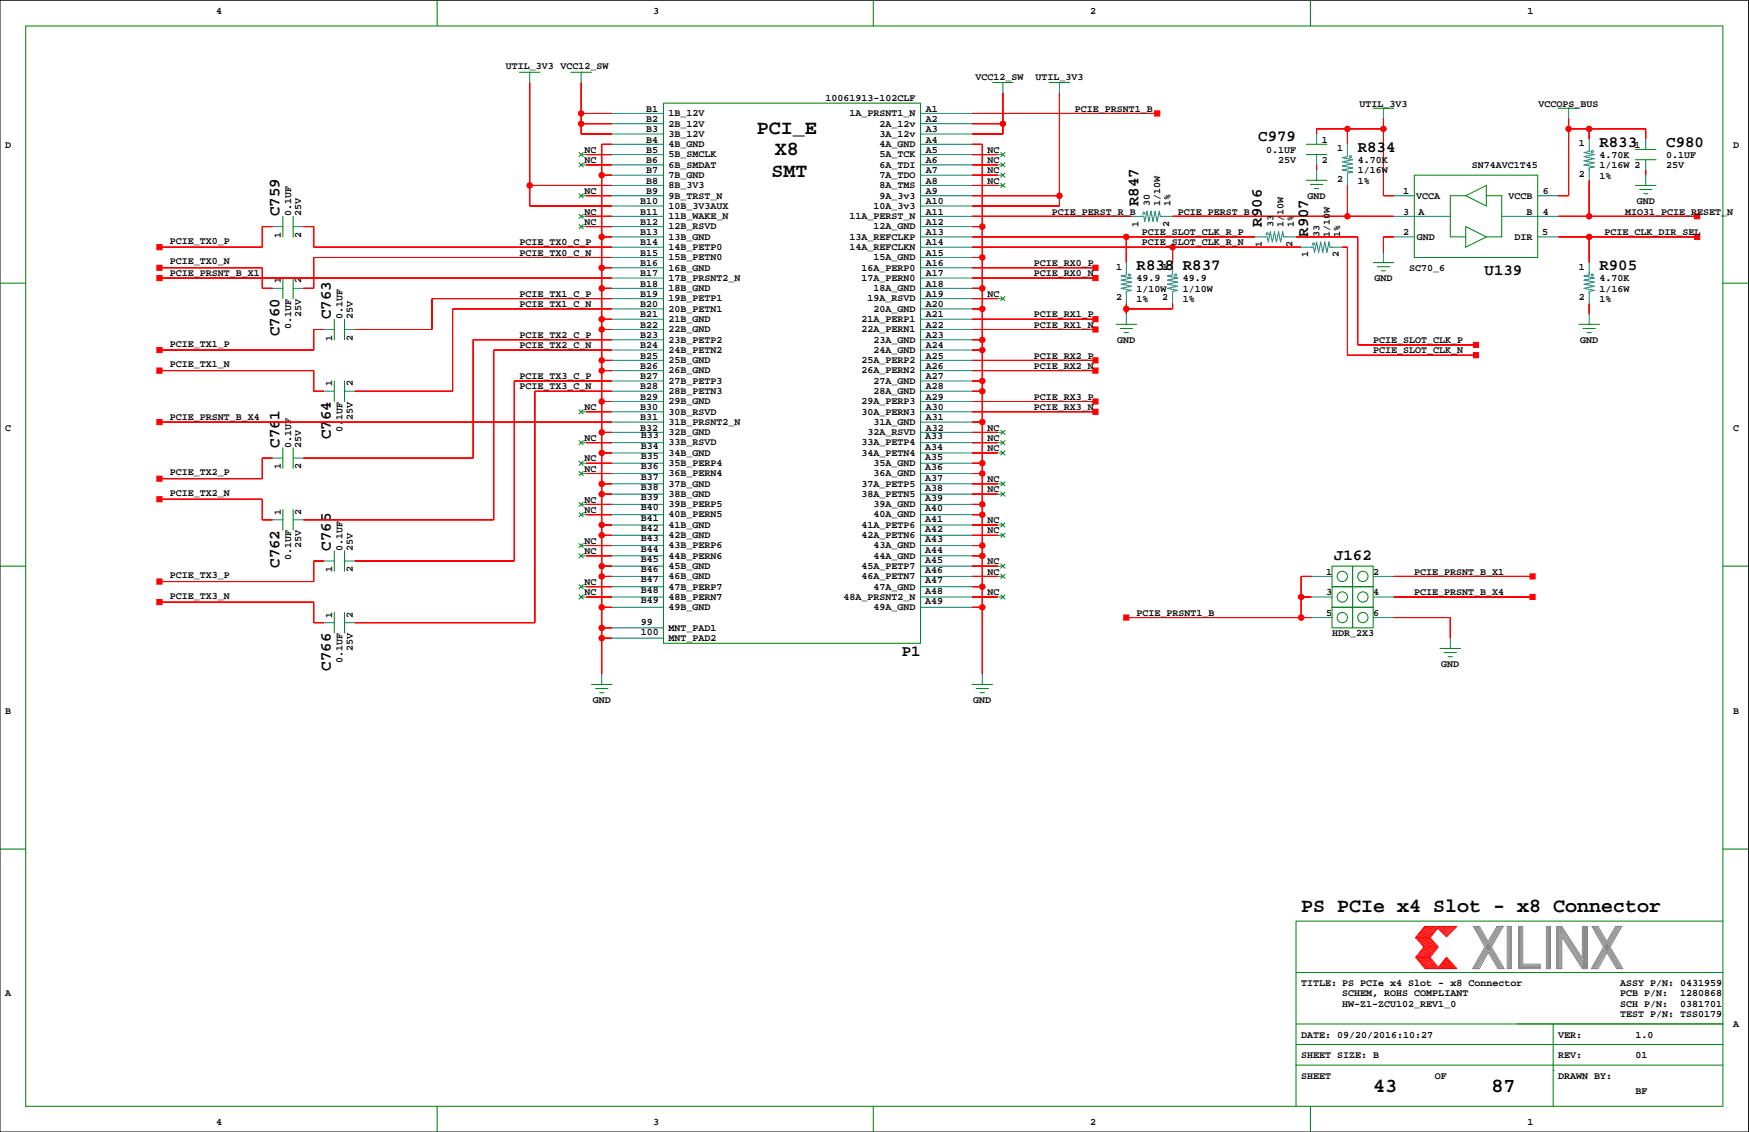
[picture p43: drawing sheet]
<svg xmlns="http://www.w3.org/2000/svg" width="432mm" height="279mm" viewBox="0 0 432 279" stroke-linecap="round" stroke-linejoin="round" font-family="sans-serif">
<defs><g id="words">
<g font-size="4.9">
<text x="186.9" y="33.2">PCI_E</text>
<text x="191.3" y="38.3">X8</text>
<text x="190.5" y="43.6">SMT</text>
<text x="321.2" y="225.2">PS PCIe x4 Slot - x8 Connector</text>
<text x="339" y="269.6">43</text>
<text x="368.2" y="269.6">87</text>
</g>
<g font-size="3.9">
<text x="310.7" y="34.9">C979</text>
<text x="335.2" y="37.5">R834</text>
<text x="394.9" y="36.2">R833</text>
<text x="411.4" y="36.2">C980</text>
<text x="69" y="53.4" transform="rotate(-90 69 53.4)">C759</text>
<text x="281.1" y="50.9" transform="rotate(-90 281.1 50.9)">R847</text>
<text x="311.5" y="55.9" transform="rotate(-90 311.5 55.9)">R906</text>
<text x="323" y="58.5" transform="rotate(-90 323 58.5)">R907</text>
<text x="280.6" y="66.7">R838</text>
<text x="292" y="66.7">R837</text>
<text x="366.5" y="67.9">U139</text>
<text x="394.9" y="66.7">R905</text>
<text x="69" y="83" transform="rotate(-90 69 83)">C760</text>
<text x="81.7" y="78.8" transform="rotate(-90 81.7 78.8)">C763</text>
<text x="69" y="110.5" transform="rotate(-90 69 110.5)">C761</text>
<text x="81.7" y="108.4" transform="rotate(-90 81.7 108.4)">C764</text>
<text x="81.7" y="135.9" transform="rotate(-90 81.7 135.9)">C765</text>
<text x="69" y="140.2" transform="rotate(-90 69 140.2)">C762</text>
<text x="329.4" y="138.3">J162</text>
<text x="222.6" y="161.9">P1</text>
<text x="81.7" y="165.6" transform="rotate(-90 81.7 165.6)">C766</text>
</g>
<g font-size="2.5">
<text x="53.3" y="3.4">4</text>
<text x="161.3" y="3.4">3</text>
<text x="269.2" y="3.4">2</text>
<text x="377.1" y="3.4">1</text>
<text x="124.9" y="17.1">UTIL_3V3 VCC12_SW</text>
<text x="240.8" y="19.7">VCC12_SW</text>
<text x="255.6" y="19.7">UTIL_3V3</text>
<text x="159.6" y="27.6">B1</text>
<text x="165.1" y="28.7">1B_12V</text>
<text x="203.8" y="25">10061913-102CLF</text>
<text x="209.7" y="28.7">1A_PRSNT1_N</text>
<text x="228.5" y="27.6">A1</text>
<text x="265.4" y="27.6">PCIE_PRSNT1_B</text>
<text x="335.6" y="26.3">UTIL_3V3</text>
<text x="379.9" y="26.3">VCCOPS_BUS</text>
<text x="159.6" y="30.1">B2</text>
<text x="159.6" y="32.6">B3</text>
<text x="159.6" y="35.2">B4</text>
<text x="165.1" y="31.2">2B_12V</text>
<text x="165.1" y="33.8">3B_12V</text>
<text x="217.1" y="31.2">2A_12v</text>
<text x="217.1" y="33.8">3A_12v</text>
<text x="228.5" y="30.1">A2</text>
<text x="228.5" y="32.6">A3</text>
<text x="228.5" y="35.2">A4</text>
<text x="326.3" y="35.2">1</text>
<text x="1.3" y="36.4">D</text>
<text x="144.3" y="40.3">NC</text>
<text x="144.3" y="37.7">NC</text>
<text x="159.6" y="37.7">B5</text>
<text x="159.6" y="40.3">B6</text>
<text x="165.1" y="36.3">4B_GND</text>
<text x="165.1" y="38.8">5B_SMCLK</text>
<text x="165.1" y="41.4">6B_SMDAT</text>
<text x="217.1" y="36.3">4A_GND</text>
<text x="217.1" y="38.8">5A_TCK</text>
<text x="217.1" y="41.4">6A_TDI</text>
<text x="228.5" y="40.3">A6</text>
<text x="228.5" y="37.7">A5</text>
<text x="243.8" y="40.3">NC</text>
<text x="243.8" y="37.7">NC</text>
<text x="312.6" y="37.7">0.1UF</text>
<text x="315.5" y="40.3">25V</text>
<text x="326.3" y="40.3">2</text>
<text x="330.1" y="37.3">1</text>
<text x="335.2" y="40.3">4.70K</text>
<text x="363.3" y="41.5">SN74AVC1T45</text>
<text x="389.8" y="36.1">1</text>
<text x="394.9" y="39">4.70K</text>
<text x="394.9" y="41.5">1/16W 2</text>
<text x="403.6" y="36.4">1</text>
<text x="411.4" y="39">0.1UF</text>
<text x="411.4" y="41.5">25V</text>
<text x="427.9" y="36.4">D</text>
<text x="144.3" y="47.9">NC</text>
<text x="159.6" y="45.3">B8</text>
<text x="159.6" y="47.9">B9</text>
<text x="159.6" y="42.8">B7</text>
<text x="165.1" y="43.9">7B_GND</text>
<text x="165.1" y="46.5">8B_3V3</text>
<text x="217.1" y="43.9">7A_TDO</text>
<text x="217.1" y="46.5">8A_TMS</text>
<text x="228.5" y="45.3">A8</text>
<text x="228.5" y="47.9">A9</text>
<text x="228.5" y="42.8">A7</text>
<text x="243.8" y="45.3">NC</text>
<text x="243.8" y="42.8">NC</text>
<text x="330.1" y="45">2</text>
<text x="335.2" y="45.3">1%</text>
<text x="335.2" y="42.8">1/16W</text>
<text x="346.4" y="47.9">1</text>
<text x="380.9" y="47.9">6</text>
<text x="389.8" y="43.7">2</text>
<text x="394.9" y="44.1">1%</text>
<text x="71.9" y="53.4" transform="rotate(-90 71.9 53.4)">0.1UF</text>
<text x="74.4" y="53.4" transform="rotate(-90 74.4 53.4)">25V</text>
<text x="144.3" y="53">NC</text>
<text x="158.1" y="50.4">B10</text>
<text x="158.1" y="53">B11</text>
<text x="165.1" y="49">9B_TRST_N</text>
<text x="165.1" y="51.5">10B_3V3AUX</text>
<text x="215.6" y="51.5">10A_3v3</text>
<text x="217.1" y="49">9A_3v3</text>
<text x="228.5" y="50.4">A10</text>
<text x="228.5" y="53">A11</text>
<text x="259.7" y="53">PCIE_PERST_R_B</text>
<text x="283.9" y="50.9" transform="rotate(-90 283.9 50.9)">30</text>
<text x="286.4" y="50.9" transform="rotate(-90 286.4 50.9)">1/10W</text>
<text x="289" y="50.9" transform="rotate(-90 289 50.9)">1%</text>
<text x="290.8" y="53">PCIE_PERST_B</text>
<text x="322.8" y="49.1">GND</text>
<text x="346.4" y="53">3</text>
<text x="349.6" y="49.1">VCCA</text>
<text x="350.2" y="53">A</text>
<text x="372.4" y="49.1">VCCB</text>
<text x="376.9" y="53">B</text>
<text x="380.9" y="53">4</text>
<text x="401.2" y="53">MIO31_PCIE_RESET_N</text>
<text x="404.1" y="50.4">GND</text>
<text x="69.3" y="58.7" transform="rotate(-90 69.3 58.7)">1</text>
<text x="74.4" y="58.7" transform="rotate(-90 74.4 58.7)">2</text>
<text x="144.3" y="55.5">NC</text>
<text x="158.1" y="55.5">B12</text>
<text x="158.1" y="58">B13</text>
<text x="165.1" y="54.1">11B_WAKE_N</text>
<text x="165.1" y="56.6">12B_RSVD</text>
<text x="165.1" y="59.2">13B_GND</text>
<text x="209.7" y="54.1">11A_PERST_N</text>
<text x="209.7" y="59.2">13A_REFCLKP</text>
<text x="215.6" y="56.6">12A_GND</text>
<text x="228.5" y="55.5">A12</text>
<text x="228.5" y="58">A13</text>
<text x="281" y="55.9" transform="rotate(-90 281 55.9)">1</text>
<text x="281.9" y="58">PCIE_SLOT_CLK_R_P</text>
<text x="288.7" y="55.9" transform="rotate(-90 288.7 55.9)">2</text>
<text x="314.4" y="55.9" transform="rotate(-90 314.4 55.9)">33</text>
<text x="316.9" y="55.9" transform="rotate(-90 316.9 55.9)">1/10W</text>
<text x="319.4" y="55.9" transform="rotate(-90 319.4 55.9)">1%</text>
<text x="325.8" y="58.5" transform="rotate(-90 325.8 58.5)">33</text>
<text x="328.3" y="58.5" transform="rotate(-90 328.3 58.5)">1/10W</text>
<text x="330.9" y="58.5" transform="rotate(-90 330.9 58.5)">1%</text>
<text x="346.4" y="58">2</text>
<text x="349.8" y="59.3">GND</text>
<text x="373.9" y="59.3">DIR</text>
<text x="380.7" y="58">5</text>
<text x="396.1" y="58">PCIE_CLK_DIR_SEL</text>
<text x="41.9" y="60.2">PCIE_TX0_P</text>
<text x="41.9" y="65.3">PCIE_TX0_N</text>
<text x="128.2" y="60.6">PCIE_TX0_C_P</text>
<text x="128.2" y="63.1">PCIE_TX0_C_N</text>
<text x="158.1" y="60.6">B14</text>
<text x="158.1" y="63.1">B15</text>
<text x="158.1" y="65.6">B16</text>
<text x="165.1" y="61.7">14B_PETP0</text>
<text x="165.1" y="64.2">15B_PETN0</text>
<text x="209.7" y="61.7">14A_REFCLKN</text>
<text x="215.6" y="64.2">15A_GND</text>
<text x="228.5" y="60.6">A14</text>
<text x="228.5" y="63.1">A15</text>
<text x="228.5" y="65.6">A16</text>
<text x="255.2" y="65.6">PCIE_RX0_P</text>
<text x="281.9" y="60.6">PCIE_SLOT_CLK_R_N</text>
<text x="311.5" y="61" transform="rotate(-90 311.5 61)">1</text>
<text x="319.1" y="61" transform="rotate(-90 319.1 61)">2</text>
<text x="322.9" y="63.5" transform="rotate(-90 322.9 63.5)">1</text>
<text x="330.6" y="63.5" transform="rotate(-90 330.6 63.5)">2</text>
<text x="41.9" y="68.2">PCIE_PRSNT_B_X1</text>
<text x="69.3" y="69.9" transform="rotate(-90 69.3 69.9)">1</text>
<text x="74.4" y="69.9" transform="rotate(-90 74.4 69.9)">2</text>
<text x="158.1" y="68.2">B17</text>
<text x="158.1" y="70.7">B18</text>
<text x="165.1" y="66.8">16B_GND</text>
<text x="165.1" y="69.3">17B_PRSNT2_N</text>
<text x="165.1" y="71.9">18B_GND</text>
<text x="212.7" y="66.8">16A_PERP0</text>
<text x="212.7" y="69.3">17A_PERN0</text>
<text x="215.6" y="71.9">18A_GND</text>
<text x="228.5" y="68.2">A17</text>
<text x="228.5" y="70.7">A18</text>
<text x="255.2" y="68.2">PCIE_RX0_N</text>
<text x="275.5" y="66.5">1</text>
<text x="280.6" y="69.5">49.9</text>
<text x="280.6" y="72">1/10W</text>
<text x="287" y="66.5">1</text>
<text x="292" y="69.5">49.9</text>
<text x="292" y="72">1/10W</text>
<text x="339.3" y="69.5">GND</text>
<text x="347.9" y="66.9">SC70_6</text>
<text x="389.8" y="66.5">1</text>
<text x="394.9" y="72">1/16W</text>
<text x="394.9" y="69.5">4.70K</text>
<text x="128.2" y="73.3">PCIE_TX1_C_P</text>
<text x="128.2" y="75.8">PCIE_TX1_C_N</text>
<text x="158.1" y="73.3">B19</text>
<text x="158.1" y="75.8">B20</text>
<text x="165.1" y="74.4">19B_PETP1</text>
<text x="165.1" y="76.9">20B_PETN1</text>
<text x="214.2" y="74.4">19A_RSVD</text>
<text x="215.6" y="76.9">20A_GND</text>
<text x="228.5" y="75.8">A20</text>
<text x="228.5" y="73.3">A19</text>
<text x="243.8" y="73.3">NC</text>
<text x="275.5" y="74.2">2</text>
<text x="280.6" y="74.5">1%</text>
<text x="287" y="74.2">2</text>
<text x="292" y="74.5">1%</text>
<text x="389.8" y="74.2">2</text>
<text x="394.9" y="74.5">1%</text>
<text x="71.9" y="81.1" transform="rotate(-90 71.9 81.1)">0.1UF</text>
<text x="74.4" y="78.2" transform="rotate(-90 74.4 78.2)">25V</text>
<text x="84.6" y="78.8" transform="rotate(-90 84.6 78.8)">0.1UF</text>
<text x="87.1" y="78.8" transform="rotate(-90 87.1 78.8)">25V</text>
<text x="128.2" y="83.4">PCIE_TX2_C_P</text>
<text x="158.1" y="78.3">B21</text>
<text x="158.1" y="80.9">B22</text>
<text x="158.1" y="83.4">B23</text>
<text x="165.1" y="79.5">21B_GND</text>
<text x="165.1" y="82">22B_GND</text>
<text x="212.7" y="79.5">21A_PERP1</text>
<text x="212.7" y="82">22A_PERN1</text>
<text x="228.5" y="78.3">A21</text>
<text x="228.5" y="80.9">A22</text>
<text x="228.5" y="83.4">A23</text>
<text x="255.2" y="78.3">PCIE_RX1_P</text>
<text x="255.2" y="80.9">PCIE_RX1_N</text>
<text x="41.9" y="85.6">PCIE_TX1_P</text>
<text x="82" y="84.1" transform="rotate(-90 82 84.1)">1</text>
<text x="87.1" y="84.1" transform="rotate(-90 87.1 84.1)">2</text>
<text x="128.2" y="86">PCIE_TX2_C_N</text>
<text x="158.1" y="86">B24</text>
<text x="158.1" y="88.5">B25</text>
<text x="165.1" y="84.6">23B_PETP2</text>
<text x="165.1" y="87.1">24B_PETN2</text>
<text x="165.1" y="89.6">25B_GND</text>
<text x="212.7" y="89.6">25A_PERP2</text>
<text x="215.6" y="84.6">23A_GND</text>
<text x="215.6" y="87.1">24A_GND</text>
<text x="228.5" y="86">A24</text>
<text x="228.5" y="88.5">A25</text>
<text x="255.2" y="88.5">PCIE_RX2_P</text>
<text x="275.8" y="84.7">GND</text>
<text x="339" y="84.7">PCIE_SLOT_CLK_P</text>
<text x="339" y="87.2">PCIE_SLOT_CLK_N</text>
<text x="390.1" y="84.7">GND</text>
<text x="41.9" y="90.7">PCIE_TX1_N</text>
<text x="82" y="95.3" transform="rotate(-90 82 95.3)">1</text>
<text x="87.1" y="95.3" transform="rotate(-90 87.1 95.3)">2</text>
<text x="128.2" y="93.6">PCIE_TX3_C_P</text>
<text x="158.1" y="91">B26</text>
<text x="158.1" y="93.6">B27</text>
<text x="165.1" y="92.2">26B_GND</text>
<text x="165.1" y="94.7">27B_PETP3</text>
<text x="212.7" y="92.2">26A_PERN2</text>
<text x="215.6" y="94.7">27A_GND</text>
<text x="228.5" y="91">A26</text>
<text x="228.5" y="93.6">A27</text>
<text x="255.2" y="91">PCIE_RX2_N</text>
<text x="128.2" y="96.1">PCIE_TX3_C_N</text>
<text x="144.3" y="101.2">NC</text>
<text x="158.1" y="96.1">B28</text>
<text x="158.1" y="98.7">B29</text>
<text x="158.1" y="101.2">B30</text>
<text x="165.1" y="97.3">28B_PETN3</text>
<text x="165.1" y="99.8">29B_GND</text>
<text x="212.7" y="99.8">29A_PERP3</text>
<text x="215.6" y="97.3">28A_GND</text>
<text x="228.5" y="96.1">A28</text>
<text x="228.5" y="98.7">A29</text>
<text x="228.5" y="101.2">A30</text>
<text x="255.2" y="98.7">PCIE_RX3_P</text>
<text x="255.2" y="101.2">PCIE_RX3_N</text>
<text x="1.3" y="106.3">C</text>
<text x="41.9" y="103.7">PCIE_PRSNT_B_X4</text>
<text x="84.6" y="106.5" transform="rotate(-90 84.6 106.5)">0.1UF</text>
<text x="87.1" y="103.5" transform="rotate(-90 87.1 103.5)">25V</text>
<text x="158.1" y="103.7">B31</text>
<text x="158.1" y="106.3">B32</text>
<text x="165.1" y="102.3">30B_RSVD</text>
<text x="165.1" y="104.9">31B_PRSNT2_N</text>
<text x="165.1" y="107.4">32B_GND</text>
<text x="212.7" y="102.3">30A_PERN3</text>
<text x="214.2" y="107.4">32A_RSVD</text>
<text x="215.6" y="104.9">31A_GND</text>
<text x="228.5" y="103.7">A31</text>
<text x="228.5" y="106.3">A32</text>
<text x="243.8" y="106.3">NC</text>
<text x="427.9" y="106.3">C</text>
<text x="71.9" y="110.5" transform="rotate(-90 71.9 110.5)">0.1UF</text>
<text x="74.4" y="110.5" transform="rotate(-90 74.4 110.5)">25V</text>
<text x="144.3" y="108.8">NC</text>
<text x="144.3" y="113.9">NC</text>
<text x="158.2" y="108.2">B33</text>
<text x="158.2" y="110.7">B34</text>
<text x="158.2" y="113.3">B35</text>
<text x="165.1" y="110">33B_RSVD</text>
<text x="165.1" y="112.5">34B_GND</text>
<text x="212.7" y="110">33A_PETP4</text>
<text x="212.7" y="112.5">34A_PETN4</text>
<text x="228.4" y="108.4">A33</text>
<text x="228.4" y="111">A34</text>
<text x="228.4" y="113.5">A35</text>
<text x="243.8" y="108.8">NC</text>
<text x="243.8" y="111.4">NC</text>
<text x="41.9" y="117.3">PCIE_TX2_P</text>
<text x="69.3" y="115.8" transform="rotate(-90 69.3 115.8)">1</text>
<text x="74.4" y="115.8" transform="rotate(-90 74.4 115.8)">2</text>
<text x="144.3" y="116.4">NC</text>
<text x="158.2" y="115.8">B36</text>
<text x="158.2" y="118.4">B37</text>
<text x="165.1" y="115">35B_PERP4</text>
<text x="165.1" y="117.6">36B_PERN4</text>
<text x="215.6" y="115">35A_GND</text>
<text x="215.6" y="117.6">36A_GND</text>
<text x="228.4" y="116.1">A36</text>
<text x="228.4" y="118.6">A37</text>
<text x="243.8" y="119">NC</text>
<text x="41.9" y="122.4">PCIE_TX2_N</text>
<text x="144.3" y="124.1">NC</text>
<text x="158.2" y="120.9">B38</text>
<text x="158.2" y="123.4">B39</text>
<text x="158.2" y="126">B40</text>
<text x="165.1" y="120.1">37B_GND</text>
<text x="165.1" y="122.6">38B_GND</text>
<text x="165.1" y="125.2">39B_PERP5</text>
<text x="212.7" y="120.1">37A_PETP5</text>
<text x="212.7" y="122.6">38A_PETN5</text>
<text x="215.6" y="125.2">39A_GND</text>
<text x="228.4" y="121.1">A38</text>
<text x="228.4" y="123.7">A39</text>
<text x="243.8" y="121.5">NC</text>
<text x="69.3" y="127" transform="rotate(-90 69.3 127)">1</text>
<text x="74.4" y="127" transform="rotate(-90 74.4 127)">2</text>
<text x="144.3" y="126.6">NC</text>
<text x="158.2" y="128.5">B41</text>
<text x="158.2" y="131">B42</text>
<text x="165.1" y="127.7">40B_PERN5</text>
<text x="165.1" y="130.3">41B_GND</text>
<text x="212.7" y="130.3">41A_PETP6</text>
<text x="215.6" y="127.7">40A_GND</text>
<text x="228.4" y="126.2">A40</text>
<text x="228.4" y="128.8">A41</text>
<text x="228.4" y="131.3">A42</text>
<text x="243.8" y="129.1">NC</text>
<text x="243.8" y="131.7">NC</text>
<text x="74.4" y="135.3" transform="rotate(-90 74.4 135.3)">25V</text>
<text x="84.6" y="135.9" transform="rotate(-90 84.6 135.9)">0.1UF</text>
<text x="87.1" y="135.9" transform="rotate(-90 87.1 135.9)">25V</text>
<text x="144.3" y="134.2">NC</text>
<text x="144.3" y="136.8">NC</text>
<text x="158.2" y="133.6">B43</text>
<text x="158.2" y="136.1">B44</text>
<text x="165.1" y="132.8">42B_GND</text>
<text x="165.1" y="135.3">43B_PERP6</text>
<text x="165.1" y="137.9">44B_PERN6</text>
<text x="212.7" y="132.8">42A_PETN6</text>
<text x="215.6" y="135.3">43A_GND</text>
<text x="215.6" y="137.9">44A_GND</text>
<text x="228.4" y="133.8">A43</text>
<text x="228.4" y="136.4">A44</text>
<text x="41.9" y="142.7">PCIE_TX3_P</text>
<text x="71.9" y="138.3" transform="rotate(-90 71.9 138.3)">0.1UF</text>
<text x="82" y="141.2" transform="rotate(-90 82 141.2)">1</text>
<text x="87.1" y="141.2" transform="rotate(-90 87.1 141.2)">2</text>
<text x="158.2" y="143.7">B47</text>
<text x="158.2" y="138.7">B45</text>
<text x="158.2" y="141.2">B46</text>
<text x="165.1" y="140.4">45B_GND</text>
<text x="165.1" y="143">46B_GND</text>
<text x="212.7" y="140.4">45A_PETP7</text>
<text x="212.7" y="143">46A_PETN7</text>
<text x="228.4" y="141.5">A46</text>
<text x="228.4" y="144">A47</text>
<text x="228.4" y="138.9">A45</text>
<text x="243.8" y="139.3">NC</text>
<text x="243.8" y="141.8">NC</text>
<text x="327.4" y="141.8">1</text>
<text x="339" y="141.8">2</text>
<text x="349.2" y="141.8">PCIE_PRSNT_B_X1</text>
<text x="41.9" y="147.8">PCIE_TX3_N</text>
<text x="144.3" y="144.4">NC</text>
<text x="144.3" y="146.9">NC</text>
<text x="158.2" y="146.3">B48</text>
<text x="158.2" y="148.8">B49</text>
<text x="165.1" y="145.5">47B_PERP7</text>
<text x="165.1" y="148">48B_PERN7</text>
<text x="208.2" y="148">48A_PRSNT2_N</text>
<text x="215.6" y="145.5">47A_GND</text>
<text x="228.4" y="146.5">A48</text>
<text x="228.4" y="149.1">A49</text>
<text x="243.8" y="146.9">NC</text>
<text x="327.4" y="146.9">3</text>
<text x="339" y="146.9">4</text>
<text x="349.2" y="146.9">PCIE_PRSNT_B_X4</text>
<text x="82" y="152.4" transform="rotate(-90 82 152.4)">1</text>
<text x="87.1" y="152.4" transform="rotate(-90 87.1 152.4)">2</text>
<text x="158.2" y="154.2">99</text>
<text x="165.1" y="150.6">49B_GND</text>
<text x="165.1" y="155.7">MNT_PAD1</text>
<text x="215.6" y="150.6">49A_GND</text>
<text x="280.6" y="152">PCIE_PRSNT1_B</text>
<text x="327.4" y="152">5</text>
<text x="339" y="152">6</text>
<text x="87.1" y="160.7" transform="rotate(-90 87.1 160.7)">25V</text>
<text x="158.2" y="156.7">100</text>
<text x="165.1" y="158.2">MNT_PAD2</text>
<text x="328.9" y="157.1">HDR_2X3</text>
<text x="84.6" y="163.6" transform="rotate(-90 84.6 163.6)">0.1UF</text>
<text x="355.8" y="164.7">GND</text>
<text x="146.3" y="173.6">GND</text>
<text x="240.3" y="173.6">GND</text>
<text x="1.3" y="176.1">B</text>
<text x="427.9" y="176.1">B</text>
<text x="1.3" y="245.9">A</text>
<text x="321.2" y="243.4">TITLE: PS PCIe x4 Slot - x8 Connector</text>
<text x="331.4" y="245.9">SCHEM, ROHS COMPLIANT</text>
<text x="400" y="245.9">PCB P/N:</text>
<text x="400" y="243.4">ASSY P/N: 0431959</text>
<text x="414.8" y="245.9">1280868</text>
<text x="331.4" y="248.5">HW-Z1-ZCU102_REV1_0</text>
<text x="400" y="251">TEST P/N: TSS0179</text>
<text x="400" y="248.5">SCH P/N:</text>
<text x="414.8" y="248.5">0381701</text>
<text x="321.2" y="256.1">DATE: 09/20/2016:10:27</text>
<text x="384.7" y="256.1">VER:</text>
<text x="403.8" y="256.1">1.0</text>
<text x="427.9" y="253.6">A</text>
<text x="321.2" y="261.2">SHEET SIZE: B</text>
<text x="384.7" y="261.2">REV:</text>
<text x="403.8" y="261.2">01</text>
<text x="321.2" y="266.3">SHEET</text>
<text x="354.2" y="266.3">OF</text>
<text x="384.7" y="266.3">DRAWN BY:</text>
<text x="403.8" y="270.1">BF</text>
<text x="53.3" y="277.7">4</text>
<text x="161.3" y="277.7">3</text>
<text x="269.2" y="277.7">2</text>
<text x="377.1" y="277.7">1</text>
</g>
</g></defs>
<path d="M0 .1h431.7v279.3h-431.7z" fill="none" stroke="#000" stroke-width=".25"/>
<g fill="none" stroke="#008000" stroke-width=".25">
<path d="M6.3 6.4h419.1v266.7h-419.1zM107.9 .1v6.3M128.2 17.8h5.1M130.8 17.8h.1M140.9 17.8h5.1M143.5 17.8h.1M215.6 .1v6.3M323.5 .1v6.3M143 37.6l1 1.1M144 37.6l-1 1.1M163.8 25.5h63.5v133.3h-63.5zM245.1 20.4h5"/>
<path d="M247.1 37.6l1 1.1M247.6 20.4h.1M248.1 37.6l-1 1.1M259 20.4h5.1M261.6 20.4h.1M322.5 38.2h5.1M322.5 35.6h5.1M339 26.7h5.1M341.6 26.7h.1M384.7 26.7h5.1M387.3 26.7h.1M403.8 39.4h5"/>
<path d="M403.8 36.9h5M69.8 53.4v5.1M72.4 53.4v5.1M143 55.4l1 1M143 47.8l1 1M143 40.2l1 1M143 52.9l1 1M144 55.4l-1 1M144 47.8l-1 1M144 40.2l-1 1M144 52.9l-1 1M247.1 40.2l1 1"/>
<path d="M247.1 45.3l1 1M247.1 42.7l1 1M248.1 40.2l-1 1M248.1 45.3l-1 1M248.1 42.7l-1 1M322.5 44.5h5.1M323.5 45.5h3.1M324.5 46.5h1.1M325 44.5h.1M349.2 43.2h30.4v20.3h-30.4zM361.9 48.3l5-2.5v5.1zM361.9 48.3h-3.8v10.2h3.8"/>
<path d="M361.9 55.9l5 2.6-5 2.5zM366.9 48.3h3.9v10.2h-3.9M403.8 45.8h5M404.8 46.8h3M405.8 47.8h1M406.3 45.8h.1M0 69.9h6.3M69.8 68.6v5.1M72.4 68.6v5.1M82.5 78.8v5.1M85.1 78.8v5.1M247.1 73.2l1 1"/>
<path d="M248.1 73.2l-1 1M339 64.8h5.1M340 65.8h3.1M341 66.9h1.1M341.6 64.8h.1M425.4 69.9h6.3M82.5 94v5.1M85.1 94v5.1M275.5 80.1h5.1M276.5 81.1h3.1M277.6 82.1h1M278.1 80.1h.1"/>
<path d="M389.8 80.1h5.1M390.8 81.1h3.1M391.8 82.1h1M392.3 80.1h.1M69.8 110.5v5.1M72.4 110.5v5.1M143 101.1l1 1M143 108.8l1 1M143 113.8l1 1M143 116.4l1 1M144 101.1l-1 1M144 108.8l-1 1"/>
<path d="M144 113.8l-1 1M144 116.4l-1 1M247.1 106.2l1 1M247.1 108.8l1 1M247.1 111.3l1 1M247.1 118.9l1 1M248.1 106.2l-1 1M248.1 108.8l-1 1M248.1 111.3l-1 1M248.1 118.9l-1 1M0 139.7h6.3M69.8 125.8v5"/>
<path d="M72.4 125.8v5M82.5 135.9v5.1M85.1 135.9v5.1M143 124l1 1M143 126.5l1 1M143 134.1l1 1.1M143 136.7l1 1M144 124l-1 1M144 126.5l-1 1M144 134.1l-1 1.1M144 136.7l-1 1M247.1 121.4l1 1.1"/>
<path d="M247.1 129.1l1 1M247.1 131.6l1 1M247.1 139.2l1 1M248.1 121.4l-1 1.1M248.1 129.1l-1 1M248.1 131.6l-1 1M248.1 139.2l-1 1M328.9 139.7h5v5.1h-5zM333.9 139.7h5.1v5.1h-5.1zM425.4 139.7h6.3M82.5 151.2v5M85.1 151.2v5"/>
<path d="M143 144.3l1 1M143 146.8l1 1.1M144 144.3l-1 1M144 146.8l-1 1.1M247.1 141.8l1 1M247.1 146.8l1 1.1M248.1 141.8l-1 1M248.1 146.8l-1 1.1M328.9 149.9h5v5.1h-5zM328.9 144.8h5v5.1h-5zM333.9 149.9h5.1v5.1h-5.1zM333.9 144.8h5.1v5.1h-5.1z"/>
<path d="M146 168.9h5.1M147 170h3.1M148 171h1.1M148.6 168.9h.1M240 168.9h5.1M241 170h3M242 171h1M242.5 168.9h.1M355.5 160h5.1M356.5 161.1h3.1M357.6 162.1h1M358.1 160h.1"/>
<path d="M0 209.6h6.3M425.4 209.6h6.3M425.4 227.3h-105.4v35.6M320 257.8h105.4M320 252.7h105.4M320 240h105.4M383.5 252.7v20.4M107.9 273.1v6.3M215.6 273.1v6.3M320 262.9v10.2M320 262.9h105.4M323.5 273.1v6.3"/>
<path d="M383.5 264.2h.1"/>
<circle cx="331.4" cy="142.3" r="1.27"/>
<circle cx="331.4" cy="152.4" r="1.27"/>
<circle cx="331.4" cy="147.3" r="1.27"/>
<circle cx="336.5" cy="142.3" r="1.27"/>
<circle cx="336.5" cy="152.4" r="1.27"/>
<circle cx="336.5" cy="147.3" r="1.27"/>
</g>
<g fill="none" stroke="#f00" stroke-width=".25">
<path d="M130.8 20.4v30.5h20.3M143.5 20.4v12.7h7.6M143.5 30.5h7.6M143.5 28h7.6M144.7 38.2h6.4M151.1 35.6h-2.5v130.8M240 30.5h7.6M240 28h45.7M240 38.2h6.3M240 35.6h2.5v130.8M247.6 22.9v10.2h-7.6M261.6 22.9v28h-21.6"/>
<path d="M332.7 31.8v3.8M341.6 29.3v19h2.5M341.6 31.8h-16.6v1.3M387.3 29.3v19h-2.6M387.3 31.8h19v2.5M392.3 31.8v2.5M67.3 55.9h-2.5v5.1h-25.4M74.9 55.9h2.6v5.1h73.6M130.8 45.8h20.3M144.7 55.9h6.4M144.7 53.4h6.4M144.7 48.3h6.4"/>
<path d="M144.7 40.7h6.4M148.6 58.5h2.5M148.6 43.2h2.5M240 55.9h2.5M240 58.5h69.8M240 53.4h39.3M240 48.3h21.6M240 45.8h6.3M240 40.7h6.3M240 43.2h6.3M278.1 58.5v6.3M289.5 53.4h54.6"/>
<path d="M320 58.5h15.2v26.6h29.2M325 40.7v1.3M332.7 45.8v7.6M344.1 58.5h-2.5v3.8M384.7 58.5h34.3M384.7 53.4h34.3M392.3 44.5v8.9M392.3 58.5v6.3M406.3 42v1.2M39.4 66.1h25.4v5.1h2.5M39.4 68.6h111.7M148.6 71.2h2.5"/>
<path d="M148.6 66.1h2.5M148.6 78.8h2.5M151.1 63.5h-73.6v7.7h-2.6M151.1 73.7h-44.4v7.6h-19.1M151.1 76.2h-39.4v20.4h-24.1M240 61h81.2M240 71.2h2.5M240 66.1h30.4M240 68.6h30.4M240 63.5h2.5M240 73.7h6.3M240 76.2h2.5"/>
<path d="M240 78.8h30.4M278.1 75v2.5M289.5 75v1.2h-11.4M289.5 61v3.8M331.4 61h1.3v26.7h31.7M392.3 75v2.5M39.4 91.5h38.1v5.1h2.5M80 81.3h-2.5v5.1h-38.1M148.6 81.3h2.5M148.6 91.5h2.5M148.6 88.9h2.5M148.6 99.1h2.5"/>
<path d="M151.1 86.4h-29.2v41.9h-47M151.1 96.6h-19v57.1h-44.5M151.1 94h-24.1v44.5h-39.4M151.1 83.9h-34.3v29.2h-41.9M240 86.4h2.5M240 81.3h30.4M240 91.5h30.4M240 96.6h2.5M240 83.9h2.5M240 94h2.5M240 88.9h30.4M240 99.1h30.4"/>
<path d="M39.4 104.2h111.7M67.3 113.1h-2.5v5h-25.4M144.7 101.6h6.4M144.7 109.3h6.4M144.7 114.3h6.4M144.7 116.9h6.4M148.6 106.7h2.5M148.6 119.4h2.5M148.6 111.8h2.5M240 104.2h2.5M240 101.6h30.4M240 106.7h6.3"/>
<path d="M240 119.4h6.3M240 111.8h6.3M240 109.3h6.3M240 114.3h2.5M240 116.9h2.5M39.4 123.2h25.4v5.1h2.5M80 138.5h-2.5v5h-38.1M144.7 124.5h6.4M144.7 127h6.4M144.7 134.7h6.4M144.7 137.2h6.4M148.6 122h2.5"/>
<path d="M148.6 132.1h2.5M148.6 129.6h2.5M148.6 139.7h2.5M240 122h6.3M240 132.1h6.3M240 129.6h6.3M240 139.7h6.3M240 124.5h2.5M240 127h2.5M240 134.7h2.5M240 137.2h2.5M39.4 148.6h38.1v5.1h2.5"/>
<path d="M144.7 147.3h6.4M144.7 144.8h6.4M148.6 142.3h2.5M148.6 149.9h2.5M148.6 157.5h2.5M148.6 155h2.5M240 142.3h6.3M240 147.3h6.3M240 149.9h2.5M240 144.8h2.5M278.1 152.4h45.7M321.2 147.3h2.6"/>
<path d="M323.8 142.3h-2.6v10.1M344.1 152.4h14v5.1M344.1 142.3h34.3M344.1 147.3h34.3M349.5 236.3h3.6M349.9 231.5l1.9 2.2-2 2.6 2.2 2.8M350.1 236.3l2.2 2.8M350.2 231.5l1.9 2.3-2 2.5M350.4 236.3l2.2 2.8M350.5 231.5l1.9 2.3-2 2.5M350.6 236.3l2.3 2.7M350.8 231.5l1.9 2.3-2 2.5"/>
<path d="M351 236.3l2.2 2.8M351.1 231.5l1.9 2.3-2 2.5M351.3 236.3l2.2 2.8M351.4 231.5l1.9 2.3-2 2.5M351.6 236.3l2.2 2.8M351.7 231.5l1.9 2.2M351.8 228.7l-2.3 2.8 2.3-2.8h7.9l-2.6 2.5-2.1-2.1-1.9 2.4 2 2.2-2 2.6 2 2.5 2-2.5 2.6 2.8h-7.9l-2.3-2.8M351.9 236.3l2.2 2.8M352 231.5l1.9 2.2M352.1 228.7l-2.2 2.7M352.2 236.3l2.2 2.8M352.3 231.5l1.9 2.3-2 2.5"/>
<path d="M352.4 228.7l-2.2 2.7M352.5 236.3l2.2 2.8M352.6 231.5l1.9 2.2M352.7 228.7l-2.2 2.7M352.8 236.3l2.2 2.8M352.8 231.5l2 2.2M353 228.7l-2.2 2.7M353.1 231.5h-3.6l2.1 2.2-2.1 2.6M353.2 228.7l-2.1 2.7M353.6 233.8l-2 2.5M353.6 228.7l-2.2 2.7M353.8 228.7l-2.1 2.7"/>
<path d="M353.9 233.8l-1.9 2.4M354.1 228.7l-2.1 2.7M354.4 228.7l-2.1 2.7M354.5 233.8l-2 2.5M354.7 228.7l-2.1 2.7M354.8 233.8l-2 2.5M355 228.7l-2.1 2.7M355.2 238.8l.2 .3M355.3 238.6l.4 .5M355.4 228.7l-.4 .4M355.4 238.4l.6 .7M355.6 238.3l.7 .8"/>
<path d="M355.7 238.1l.9 1M355.7 228.7l-.5 .5M355.9 237.9l1 1.2M356 237.8l1.2 1.3M356.1 228.7l-.8 .7M356.1 237.6l1.4 1.4M356.3 237.4l1.5 1.7M356.4 237.2l1.6 1.9M356.5 228.7l-1 .9M356.5 237.1l1.8 2M356.7 236.9l1.9 2.2M356.8 236.7l2.1 2.4"/>
<path d="M356.8 228.7l-1.1 1.1M356.9 236.6l2.3 2.5M357.1 236.5l2.3 2.6M357.2 228.7l-1.3 1.2M357.5 228.7l-1.4 1.4M357.8 228.7l-1.6 1.6M358.2 228.7l-1.8 1.7M358.5 228.7l-1.9 1.9M359 228.7l-2.2 2.1M359.3 228.7l-2.3 2.3"/>
<circle cx="143.5" cy="30.5" r=".63"/>
<circle cx="143.5" cy="28" r=".63"/>
<circle cx="247.6" cy="30.5" r=".63"/>
<circle cx="332.7" cy="31.8" r=".63"/>
<circle cx="341.6" cy="31.8" r=".63"/>
<circle cx="387.3" cy="31.8" r=".64"/>
<circle cx="392.3" cy="31.8" r=".63"/>
<circle cx="130.8" cy="45.8" r=".63"/>
<circle cx="148.6" cy="58.5" r=".63"/>
<circle cx="148.6" cy="43.2" r=".63"/>
<circle cx="242.5" cy="55.9" r=".63"/>
<circle cx="261.6" cy="48.3" r=".63"/>
<circle cx="278.1" cy="58.5" r=".63"/>
<circle cx="332.7" cy="53.4" r=".63"/>
<circle cx="392.3" cy="53.4" r=".63"/>
<circle cx="392.3" cy="58.5" r=".63"/>
<circle cx="148.6" cy="78.8" r=".63"/>
<circle cx="148.6" cy="66.1" r=".63"/>
<circle cx="148.6" cy="71.2" r=".63"/>
<circle cx="242.5" cy="76.2" r=".63"/>
<circle cx="242.5" cy="71.2" r=".63"/>
<circle cx="242.5" cy="63.5" r=".63"/>
<circle cx="278.1" cy="76.2" r=".63"/>
<circle cx="289.5" cy="61" r=".63"/>
<circle cx="148.6" cy="88.9" r=".63"/>
<circle cx="148.6" cy="81.3" r=".63"/>
<circle cx="148.6" cy="91.5" r=".63"/>
<circle cx="148.6" cy="99.1" r=".63"/>
<circle cx="242.5" cy="94" r=".63"/>
<circle cx="242.5" cy="86.4" r=".63"/>
<circle cx="242.5" cy="83.9" r=".63"/>
<circle cx="242.5" cy="96.6" r=".63"/>
<circle cx="148.6" cy="106.7" r=".63"/>
<circle cx="148.6" cy="111.8" r=".63"/>
<circle cx="148.6" cy="119.4" r=".63"/>
<circle cx="242.5" cy="116.9" r=".63"/>
<circle cx="242.5" cy="114.3" r=".63"/>
<circle cx="242.5" cy="104.2" r=".63"/>
<circle cx="148.6" cy="122" r=".63"/>
<circle cx="148.6" cy="129.6" r=".63"/>
<circle cx="148.6" cy="139.7" r=".63"/>
<circle cx="148.6" cy="132.1" r=".63"/>
<circle cx="242.5" cy="124.5" r=".63"/>
<circle cx="242.5" cy="137.2" r=".63"/>
<circle cx="242.5" cy="134.7" r=".63"/>
<circle cx="242.5" cy="127" r=".63"/>
<circle cx="148.6" cy="157.5" r=".63"/>
<circle cx="148.6" cy="142.3" r=".63"/>
<circle cx="148.6" cy="149.9" r=".63"/>
<circle cx="148.6" cy="155" r=".63"/>
<circle cx="242.5" cy="149.9" r=".63"/>
<circle cx="242.5" cy="144.8" r=".63"/>
<circle cx="321.2" cy="152.4" r=".63"/>
<circle cx="321.2" cy="147.4" r=".63"/>
</g>
<g fill="none" stroke="#848684" stroke-width=".25">
<path d="M364 228.7l6.1 10.4M364.3 228.7l6.1 10.4M364.6 228.7l6.1 10.4M364.9 228.7l6.1 10.4M367.4 232.3l-2.1-3.6h-1.6l2.9 5-3 5.4h1.7l2.1-4 2.4 4h1.6l-3.2-5.4M369.6 228.7l-2.2 3.6M369.8 228.7l-5.9 10.4M370.2 228.7l-6 10.4M370.5 228.7l-6 10.4M370.8 228.7l-6 10.4M371.1 228.7h-1.5h1.5l-2.9 5M372.1 228.7h1v10.4h-1z"/>
<path d="M372.4 228.7v10.4M372.6 228.7v10.4M372.9 228.7v10.4M374.9 228.7h1v9.3h4.3v1.1h-5.3zM375.1 228.7v10.4M375.4 228.7v10.4M375.7 228.7v10.4M375.7 238.2h4.5M375.7 238.5h4.5M375.7 238.8h4.5M381.8 228.7h1v10.4h-1zM382 228.7v10.4"/>
<path d="M382.3 228.7v10.4M382.5 228.7v10.4M384.3 228.7h1.3l5.1 7.8v-7.8h1.2v10.4h-1.2l-5.1-7.9v7.9h-1.3zM384.5 228.7v10.4M384.8 228.7v10.4M385.1 228.7v10.4M385.3 228.7v10.4M385.3 230.3l5.6 8.7M385.3 229.8l5.6 8.7M385.3 229.2l5.6 8.7M385.3 228.8l5.6 8.7M390.9 228.7v10.4"/>
<path d="M391.2 228.7v10.4M391.5 228.7v10.4M391.7 228.6v10.4M393.3 228.7l6.1 10.4M393.6 228.7l6.1 10.4M393.9 228.7l6.1 10.4M394.2 228.7l6.1 10.4M396.7 232.3l-2.1-3.6h-1.6l2.9 5-3 5.4M397.5 233.7l3.2 5.4h-1.6l-2.4-4-2.2 4h-1.6M398.9 228.7l-2.2 3.6M399.1 228.7l-6 10.4M399.4 228.7l-5.9 10.4"/>
<path d="M399.7 228.7l-5.9 10.4M400.1 228.7l-6 10.4M400.4 228.7h-1.5h1.5l-2.9 5"/>
</g>
<g fill="none" stroke="#008080" stroke-width=".25">
<path d="M130.8 17.8v2.6M143.5 17.8v2.6M143.5 38.2h1.2M151.1 38.2h12.7M151.1 28h12.7M151.1 30.5h12.7M151.1 33.1h12.7M151.1 35.6h12.7M227.3 38.2h12.7M227.3 28h12.7M227.3 30.5h12.7M227.3 33.1h12.7"/>
<path d="M227.3 35.6h12.7M246.3 38.2h1.3M247.6 20.4v2.5M261.6 20.4v2.5M325 33.1v2.5M325 38.2v2.5M332.7 35.6v2.6M341.6 26.7v2.6M387.3 26.7v2.6M392.3 34.3v2.6M406.3 34.3v2.6M406.3 39.4v2.6"/>
<path d="M67.3 55.9h2.5M72.4 55.9h2.5M143.5 55.9h1.2M143.5 40.7h1.2M143.5 48.3h1.2M143.5 53.4h1.2M151.1 55.9h12.7M151.1 40.7h12.7M151.1 45.8h12.7M151.1 43.2h12.7M151.1 48.3h12.7M151.1 58.5h12.7"/>
<path d="M151.1 53.4h12.7M151.1 50.9h12.7M227.3 55.9h12.7M227.3 40.7h12.7M227.3 45.8h12.7M227.3 43.2h12.7M227.3 48.3h12.7M227.3 58.5h12.7M227.3 53.4h12.7M227.3 50.9h12.7M246.3 40.7h1.3M246.3 45.8h1.3"/>
<path d="M246.3 43.2h1.3M279.3 53.4h2.6M287 53.4h2.5M309.8 58.5h2.5M317.4 58.5h2.6M325 42v2.5M332.7 43.2v2.6M344.1 48.3h5.1M344.1 58.5h5.1M344.1 53.4h14M370.8 53.4h13.9M379.6 48.3h5.1"/>
<path d="M379.6 58.5h5.1M392.3 42v2.5M406.3 43.2v2.6M67.3 71.2h2.5M72.4 71.2h2.5M151.1 71.2h12.7M151.1 73.7h12.7M151.1 61h12.7M151.1 63.5h12.7M151.1 66.1h12.7M151.1 68.6h12.7M151.1 76.2h12.7"/>
<path d="M151.1 78.8h12.7M227.3 71.2h12.7M227.3 73.7h12.7M227.3 61h12.7M227.3 63.5h12.7M227.3 66.1h12.7M227.3 68.6h12.7M227.3 76.2h12.7M227.3 78.8h12.7M246.3 73.7h1.3M278.1 64.8v2.6M278.1 72.4v2.6"/>
<path d="M278.1 77.5v2.6M289.5 64.8v2.6M289.5 72.4v2.6M321.2 61h2.6M328.9 61h2.5M341.6 62.3v2.5M392.3 64.8v2.6M392.3 72.4v2.6M392.3 77.5v2.6M80 81.3h2.5M80 96.6h2.5M85.1 81.3h2.5"/>
<path d="M85.1 96.6h2.5M151.1 81.3h12.7M151.1 96.6h12.7M151.1 83.9h12.7M151.1 86.4h12.7M151.1 88.9h12.7M151.1 91.5h12.7M151.1 94h12.7M151.1 99.1h12.7M227.3 81.3h12.7M227.3 96.6h12.7M227.3 83.9h12.7"/>
<path d="M227.3 86.4h12.7M227.3 88.9h12.7M227.3 91.5h12.7M227.3 94h12.7M227.3 99.1h12.7M67.3 113.1h2.5M72.4 113.1h2.5M143.5 101.6h1.2M143.5 109.3h1.2M143.5 114.3h1.2M143.5 116.9h1.2M151.1 106.7h12.7"/>
<path d="M151.1 101.6h12.7M151.1 104.2h12.7M151.1 109.3h12.7M151.1 111.8h12.7M151.1 114.3h12.7M151.1 116.9h12.7M151.1 119.4h12.7M227.3 106.7h12.7M227.3 101.6h12.7M227.3 104.2h12.7M227.3 109.3h12.7M227.3 111.8h12.7"/>
<path d="M227.3 114.3h12.7M227.3 116.9h12.7M227.3 119.4h12.7M246.3 106.7h1.3M246.3 109.3h1.3M246.3 111.8h1.3M246.3 119.4h1.3M67.3 128.3h2.5M72.4 128.3h2.5M80 138.5h2.5M85.1 138.5h2.5M143.5 124.5h1.2"/>
<path d="M143.5 127h1.2M143.5 134.7h1.2M143.5 137.2h1.2M151.1 122h12.7M151.1 124.5h12.7M151.1 127h12.7M151.1 129.6h12.7M151.1 132.1h12.7M151.1 134.7h12.7M151.1 137.2h12.7M151.1 139.7h12.7M227.3 122h12.7"/>
<path d="M227.3 124.5h12.7M227.3 127h12.7M227.3 129.6h12.7M227.3 132.1h12.7M227.3 134.7h12.7M227.3 137.2h12.7M227.3 139.7h12.7M246.3 122h1.3M246.3 129.6h1.3M246.3 132.1h1.3M246.3 139.7h1.3M80 153.7h2.5"/>
<path d="M85.1 153.7h2.5M143.5 147.3h1.2M143.5 144.8h1.2M151.1 142.3h12.7M151.1 147.3h12.7M151.1 144.8h12.7M151.1 149.9h12.7M151.1 155h12.7M151.1 157.5h12.7M227.3 142.3h12.7M227.3 147.3h12.7M227.3 144.8h12.7"/>
<path d="M227.3 149.9h12.7M246.3 142.3h1.3M246.3 147.3h1.3M323.8 142.3h5.1M323.8 147.3h5.1M323.8 152.4h5.1M339 142.3h5.1M339 147.3h5.1M339 152.4h5.1M358.1 157.5v2.5M148.6 166.4v2.5M242.5 166.4v2.5"/>
</g>
<g fill="#f00" stroke="#f00" stroke-width=".25">
<path d="M39.4 86.4h38.1z" fill-rule="evenodd"/>
<path d="M77.5 81.3v5.1z" fill-rule="evenodd"/>
<path d="M77.5 81.3h2.5z" fill-rule="evenodd"/>
<path d="M38.7 85.8h1.3v1.2h-1.3z" fill-rule="evenodd"/>
<path d="M39.4 91.5h38.1z" fill-rule="evenodd"/>
<path d="M77.5 91.5v5.1z" fill-rule="evenodd"/>
<path d="M77.5 96.6h2.5z" fill-rule="evenodd"/>
<path d="M38.7 90.8h1.3v1.3h-1.3z" fill-rule="evenodd"/>
<path d="M39.4 143.5h38.1z" fill-rule="evenodd"/>
<path d="M77.5 138.5v5z" fill-rule="evenodd"/>
<path d="M77.5 138.5h2.5z" fill-rule="evenodd"/>
<path d="M38.7 142.9h1.3v1.3h-1.3z" fill-rule="evenodd"/>
<path d="M39.4 148.6h38.1z" fill-rule="evenodd"/>
<path d="M77.5 148.6v5.1z" fill-rule="evenodd"/>
<path d="M77.5 153.7h2.5z" fill-rule="evenodd"/>
<path d="M38.7 148h1.3v1.3h-1.3z" fill-rule="evenodd"/>
<path d="M39.4 118.1h25.4z" fill-rule="evenodd"/>
<path d="M64.8 113.1v5z" fill-rule="evenodd"/>
<path d="M64.8 113.1h2.5z" fill-rule="evenodd"/>
<path d="M38.7 117.5h1.3v1.3h-1.3z" fill-rule="evenodd"/>
<path d="M39.4 123.2h25.4z" fill-rule="evenodd"/>
<path d="M64.8 123.2v5.1z" fill-rule="evenodd"/>
<path d="M64.8 128.3h2.5z" fill-rule="evenodd"/>
<path d="M38.7 122.6h1.3v1.3h-1.3z" fill-rule="evenodd"/>
<path d="M64.8 55.9h2.5z" fill-rule="evenodd"/>
<path d="M64.8 55.9v5.1z" fill-rule="evenodd"/>
<path d="M39.4 61h25.4z" fill-rule="evenodd"/>
<path d="M38.7 60.4h1.3v1.2h-1.3z" fill-rule="evenodd"/>
<path d="M64.8 71.2h2.5z" fill-rule="evenodd"/>
<path d="M64.8 66.1v5.1z" fill-rule="evenodd"/>
<path d="M39.4 66.1h25.4z" fill-rule="evenodd"/>
<path d="M38.7 65.5h1.3v1.2h-1.3z" fill-rule="evenodd"/>
<path d="M39.4 104.2h111.7z" fill-rule="evenodd"/>
<path d="M38.7 103.5h1.3v1.3h-1.3z" fill-rule="evenodd"/>
<path d="M39.4 68.6h111.7z" fill-rule="evenodd"/>
<path d="M38.7 68h1.3v1.3h-1.3z" fill-rule="evenodd"/>
<path d="M74.9 55.9h2.6z" fill-rule="evenodd"/>
<path d="M77.5 55.9v5.1z" fill-rule="evenodd"/>
<path d="M77.5 61h73.6z" fill-rule="evenodd"/>
<path d="M77.5 63.5h73.6z" fill-rule="evenodd"/>
<path d="M77.5 63.5v7.7z" fill-rule="evenodd"/>
<path d="M74.9 71.2h2.6z" fill-rule="evenodd"/>
<path d="M106.7 73.7h44.4z" fill-rule="evenodd"/>
<path d="M106.7 73.7v7.6z" fill-rule="evenodd"/>
<path d="M87.6 81.3h19.1z" fill-rule="evenodd"/>
<path d="M111.7 76.2h39.4z" fill-rule="evenodd"/>
<path d="M111.7 76.2v20.4z" fill-rule="evenodd"/>
<path d="M87.6 96.6h24.1z" fill-rule="evenodd"/>
<path d="M116.8 83.9h34.3z" fill-rule="evenodd"/>
<path d="M116.8 83.9v29.2z" fill-rule="evenodd"/>
<path d="M74.9 113.1h41.9z" fill-rule="evenodd"/>
<path d="M121.9 86.4h29.2z" fill-rule="evenodd"/>
<path d="M121.9 86.4v41.9z" fill-rule="evenodd"/>
<path d="M74.9 128.3h47z" fill-rule="evenodd"/>
<path d="M127 94h24.1z" fill-rule="evenodd"/>
<path d="M127 94v44.5z" fill-rule="evenodd"/>
<path d="M87.6 138.5h39.4z" fill-rule="evenodd"/>
<path d="M132.1 96.6h19z" fill-rule="evenodd"/>
<path d="M132.1 96.6v57.1z" fill-rule="evenodd"/>
<path d="M87.6 153.7h44.5z" fill-rule="evenodd"/>
<path d="M240 66.1h30.4z" fill-rule="evenodd"/>
<path d="M269.8 65.5h1.3v1.2h-1.3z" fill-rule="evenodd"/>
<path d="M240 68.6h30.4z" fill-rule="evenodd"/>
<path d="M269.8 68h1.3v1.3h-1.3z" fill-rule="evenodd"/>
<path d="M240 78.8h30.4z" fill-rule="evenodd"/>
<path d="M269.8 78.2h1.3v1.2h-1.3z" fill-rule="evenodd"/>
<path d="M240 81.3h30.4z" fill-rule="evenodd"/>
<path d="M269.8 80.7h1.3v1.3h-1.3z" fill-rule="evenodd"/>
<path d="M240 88.9h30.4z" fill-rule="evenodd"/>
<path d="M269.8 88.3h1.3v1.3h-1.3z" fill-rule="evenodd"/>
<path d="M240 91.5h30.4z" fill-rule="evenodd"/>
<path d="M269.8 90.8h1.3v1.3h-1.3z" fill-rule="evenodd"/>
<path d="M240 99.1h30.4z" fill-rule="evenodd"/>
<path d="M269.8 98.5h1.3v1.2h-1.3z" fill-rule="evenodd"/>
<path d="M240 101.6h30.4z" fill-rule="evenodd"/>
<path d="M269.8 101h1.3v1.3h-1.3z" fill-rule="evenodd"/>
<path d="M278.1 58.5h31.7z" fill-rule="evenodd"/>
<path d="M278.1 58.5v6.3z" fill-rule="evenodd"/>
<path d="M240 58.5h38.1z" fill-rule="evenodd"/>
<path d="M289.5 61h31.7z" fill-rule="evenodd"/>
<path d="M289.5 61v3.8z" fill-rule="evenodd"/>
<path d="M240 61h49.5z" fill-rule="evenodd"/>
<path d="M392.3 53.4h26.7z" fill-rule="evenodd"/>
<path d="M392.3 44.5v8.9z" fill-rule="evenodd"/>
<path d="M384.7 53.4h7.6z" fill-rule="evenodd"/>
<path d="M418.4 52.8h1.2v1.2h-1.2z" fill-rule="evenodd"/>
<path d="M143.5 30.5v2.6z" fill-rule="evenodd"/>
<path d="M143.5 33.1h7.6z" fill-rule="evenodd"/>
<path d="M143.5 28v2.5z" fill-rule="evenodd"/>
<path d="M143.5 30.5h7.6z" fill-rule="evenodd"/>
<path d="M143.5 20.4v7.6z" fill-rule="evenodd"/>
<path d="M143.5 28h7.6z" fill-rule="evenodd"/>
<path d="M247.6 22.9v7.6z" fill-rule="evenodd"/>
<path d="M240 30.5h7.6z" fill-rule="evenodd"/>
<path d="M247.6 30.5v2.6z" fill-rule="evenodd"/>
<path d="M240 33.1h7.6z" fill-rule="evenodd"/>
<path d="M261.6 48.3v2.6z" fill-rule="evenodd"/>
<path d="M240 50.9h21.6z" fill-rule="evenodd"/>
<path d="M261.6 22.9v25.4z" fill-rule="evenodd"/>
<path d="M240 48.3h21.6z" fill-rule="evenodd"/>
<path d="M130.8 45.8v5.1z" fill-rule="evenodd"/>
<path d="M130.8 50.9h20.3z" fill-rule="evenodd"/>
<path d="M130.8 20.4v25.4z" fill-rule="evenodd"/>
<path d="M130.8 45.8h20.3z" fill-rule="evenodd"/>
<path d="M240 40.7h6.3z" fill-rule="evenodd"/>
<path d="M240 38.2h6.3z" fill-rule="evenodd"/>
<path d="M240 45.8h6.3z" fill-rule="evenodd"/>
<path d="M240 43.2h6.3z" fill-rule="evenodd"/>
<path d="M240 73.7h6.3z" fill-rule="evenodd"/>
<path d="M240 106.7h6.3z" fill-rule="evenodd"/>
<path d="M144.7 55.9h6.4z" fill-rule="evenodd"/>
<path d="M144.7 101.6h6.4z" fill-rule="evenodd"/>
<path d="M144.7 48.3h6.4z" fill-rule="evenodd"/>
<path d="M144.7 40.7h6.4z" fill-rule="evenodd"/>
<path d="M144.7 38.2h6.4z" fill-rule="evenodd"/>
<path d="M278.1 76.2h11.4z" fill-rule="evenodd"/>
<path d="M289.5 75v1.2z" fill-rule="evenodd"/>
<path d="M278.1 76.2v1.3z" fill-rule="evenodd"/>
<path d="M278.1 75v1.2z" fill-rule="evenodd"/>
<path d="M325 40.7v1.3z" fill-rule="evenodd"/>
<path d="M406.3 42v1.2z" fill-rule="evenodd"/>
<path d="M325 31.8v1.3z" fill-rule="evenodd"/>
<path d="M325 31.8h7.7z" fill-rule="evenodd"/>
<path d="M332.7 31.8v3.8z" fill-rule="evenodd"/>
<path d="M341.6 29.3v2.5z" fill-rule="evenodd"/>
<path d="M332.7 31.8h8.9z" fill-rule="evenodd"/>
<path d="M341.6 48.3h2.5z" fill-rule="evenodd"/>
<path d="M341.6 31.8v16.5z" fill-rule="evenodd"/>
<path d="M387.3 29.3v2.5z" fill-rule="evenodd"/>
<path d="M392.3 31.8v2.5z" fill-rule="evenodd"/>
<path d="M384.7 48.3h2.6z" fill-rule="evenodd"/>
<path d="M387.3 31.8v16.5z" fill-rule="evenodd"/>
<path d="M406.3 31.8v2.5z" fill-rule="evenodd"/>
<path d="M392.3 31.8h14z" fill-rule="evenodd"/>
<path d="M387.3 31.8h5z" fill-rule="evenodd"/>
<path d="M341.6 58.5v3.8z" fill-rule="evenodd"/>
<path d="M341.6 58.5h2.5z" fill-rule="evenodd"/>
<path d="M392.3 58.5v6.3z" fill-rule="evenodd"/>
<path d="M384.7 58.5h7.6z" fill-rule="evenodd"/>
<path d="M392.3 58.5h26.7z" fill-rule="evenodd"/>
<path d="M418.4 57.8h1.2v1.3h-1.2z" fill-rule="evenodd"/>
<path d="M240 53.4h39.3z" fill-rule="evenodd"/>
<path d="M289.5 53.4h43.2z" fill-rule="evenodd"/>
<path d="M332.7 45.8v7.6z" fill-rule="evenodd"/>
<path d="M332.7 53.4h11.4z" fill-rule="evenodd"/>
<path d="M144.7 53.4h6.4z" fill-rule="evenodd"/>
<path d="M358.1 152.4v5.1z" fill-rule="evenodd"/>
<path d="M344.1 152.4h14z" fill-rule="evenodd"/>
<path d="M344.1 142.3h34.3z" fill-rule="evenodd"/>
<path d="M377.7 141.6h1.3v1.3h-1.3z" fill-rule="evenodd"/>
<path d="M240 28h45.7z" fill-rule="evenodd"/>
<path d="M285.1 27.4h1.2v1.2h-1.2z" fill-rule="evenodd"/>
<path d="M321.2 142.3h2.6z" fill-rule="evenodd"/>
<path d="M321.2 147.3v5.1z" fill-rule="evenodd"/>
<path d="M321.2 147.3h2.6z" fill-rule="evenodd"/>
<path d="M278.1 152.4h43.1z" fill-rule="evenodd"/>
<path d="M321.2 152.4h2.6z" fill-rule="evenodd"/>
<path d="M321.2 142.3v5z" fill-rule="evenodd"/>
<path d="M277.4 151.8h1.3v1.3h-1.3z" fill-rule="evenodd"/>
<path d="M344.1 147.3h34.3z" fill-rule="evenodd"/>
<path d="M377.7 146.7h1.3v1.3h-1.3z" fill-rule="evenodd"/>
<path d="M392.3 75v2.5z" fill-rule="evenodd"/>
<path d="M335.2 58.5v26.6z" fill-rule="evenodd"/>
<path d="M320 58.5h15.2z" fill-rule="evenodd"/>
<path d="M335.2 85.1h29.2z" fill-rule="evenodd"/>
<path d="M363.8 84.5h1.2v1.3h-1.2z" fill-rule="evenodd"/>
<path d="M332.7 61v26.7z" fill-rule="evenodd"/>
<path d="M331.4 61h1.3z" fill-rule="evenodd"/>
<path d="M332.7 87.7h31.7z" fill-rule="evenodd"/>
<path d="M363.8 87h1.2v1.3h-1.2z" fill-rule="evenodd"/>
<path d="M148.6 149.9h2.5z" fill-rule="evenodd"/>
<path d="M148.6 149.9v5.1z" fill-rule="evenodd"/>
<path d="M148.6 122h2.5z" fill-rule="evenodd"/>
<path d="M148.6 122v7.6z" fill-rule="evenodd"/>
<path d="M148.6 119.4h2.5z" fill-rule="evenodd"/>
<path d="M148.6 119.4v2.6z" fill-rule="evenodd"/>
<path d="M148.6 132.1h2.5z" fill-rule="evenodd"/>
<path d="M148.6 132.1v7.6z" fill-rule="evenodd"/>
<path d="M148.6 129.6h2.5z" fill-rule="evenodd"/>
<path d="M148.6 129.6v2.5z" fill-rule="evenodd"/>
<path d="M148.6 142.3h2.5z" fill-rule="evenodd"/>
<path d="M148.6 142.3v7.6z" fill-rule="evenodd"/>
<path d="M148.6 139.7h2.5z" fill-rule="evenodd"/>
<path d="M148.6 139.7v2.6z" fill-rule="evenodd"/>
<path d="M148.6 155v2.5z" fill-rule="evenodd"/>
<path d="M148.6 157.5v8.9z" fill-rule="evenodd"/>
<path d="M148.6 111.8v7.6z" fill-rule="evenodd"/>
<path d="M148.6 43.2h2.5z" fill-rule="evenodd"/>
<path d="M148.6 43.2v15.3z" fill-rule="evenodd"/>
<path d="M148.6 35.6h2.5z" fill-rule="evenodd"/>
<path d="M148.6 78.8h2.5z" fill-rule="evenodd"/>
<path d="M148.6 58.5h2.5z" fill-rule="evenodd"/>
<path d="M148.6 58.5v7.6z" fill-rule="evenodd"/>
<path d="M148.6 66.1h2.5z" fill-rule="evenodd"/>
<path d="M148.6 66.1v5.1z" fill-rule="evenodd"/>
<path d="M148.6 71.2h2.5z" fill-rule="evenodd"/>
<path d="M148.6 71.2v7.6z" fill-rule="evenodd"/>
<path d="M148.6 78.8v2.5z" fill-rule="evenodd"/>
<path d="M148.6 81.3h2.5z" fill-rule="evenodd"/>
<path d="M148.6 81.3v7.6z" fill-rule="evenodd"/>
<path d="M148.6 88.9h2.5z" fill-rule="evenodd"/>
<path d="M148.6 88.9v2.6z" fill-rule="evenodd"/>
<path d="M148.6 91.5h2.5z" fill-rule="evenodd"/>
<path d="M148.6 91.5v7.6z" fill-rule="evenodd"/>
<path d="M148.6 99.1h2.5z" fill-rule="evenodd"/>
<path d="M148.6 99.1v7.6z" fill-rule="evenodd"/>
<path d="M148.6 106.7h2.5z" fill-rule="evenodd"/>
<path d="M148.6 106.7v5.1z" fill-rule="evenodd"/>
<path d="M148.6 35.6v7.6z" fill-rule="evenodd"/>
<path d="M148.6 111.8h2.5z" fill-rule="evenodd"/>
<path d="M148.6 157.5h2.5z" fill-rule="evenodd"/>
<path d="M148.6 155h2.5z" fill-rule="evenodd"/>
<path d="M144.7 109.3h6.4z" fill-rule="evenodd"/>
<path d="M144.7 114.3h6.4z" fill-rule="evenodd"/>
<path d="M144.7 116.9h6.4z" fill-rule="evenodd"/>
<path d="M144.7 124.5h6.4z" fill-rule="evenodd"/>
<path d="M144.7 127h6.4z" fill-rule="evenodd"/>
<path d="M144.7 134.7h6.4z" fill-rule="evenodd"/>
<path d="M144.7 137.2h6.4z" fill-rule="evenodd"/>
<path d="M144.7 144.8h6.4z" fill-rule="evenodd"/>
<path d="M144.7 147.3h6.4z" fill-rule="evenodd"/>
<path d="M240 109.3h6.3z" fill-rule="evenodd"/>
<path d="M240 111.8h6.3z" fill-rule="evenodd"/>
<path d="M240 119.4h6.3z" fill-rule="evenodd"/>
<path d="M240 122h6.3z" fill-rule="evenodd"/>
<path d="M240 129.6h6.3z" fill-rule="evenodd"/>
<path d="M240 132.1h6.3z" fill-rule="evenodd"/>
<path d="M240 139.7h6.3z" fill-rule="evenodd"/>
<path d="M240 142.3h6.3z" fill-rule="evenodd"/>
<path d="M240 149.9h2.5z" fill-rule="evenodd"/>
<path d="M242.5 149.9v16.5z" fill-rule="evenodd"/>
<path d="M240 144.8h2.5z" fill-rule="evenodd"/>
<path d="M242.5 144.8v5.1z" fill-rule="evenodd"/>
<path d="M240 134.7h2.5z" fill-rule="evenodd"/>
<path d="M242.5 134.7v2.5z" fill-rule="evenodd"/>
<path d="M240 137.2h2.5z" fill-rule="evenodd"/>
<path d="M242.5 137.2v7.6z" fill-rule="evenodd"/>
<path d="M240 124.5h2.5z" fill-rule="evenodd"/>
<path d="M242.5 124.5v2.5z" fill-rule="evenodd"/>
<path d="M240 127h2.5z" fill-rule="evenodd"/>
<path d="M242.5 127v7.7z" fill-rule="evenodd"/>
<path d="M242.5 116.9v7.6z" fill-rule="evenodd"/>
<path d="M242.5 114.3v2.6z" fill-rule="evenodd"/>
<path d="M242.5 104.2v10.1z" fill-rule="evenodd"/>
<path d="M240 55.9h2.5z" fill-rule="evenodd"/>
<path d="M240 63.5h2.5z" fill-rule="evenodd"/>
<path d="M240 71.2h2.5z" fill-rule="evenodd"/>
<path d="M240 86.4h2.5z" fill-rule="evenodd"/>
<path d="M240 96.6h2.5z" fill-rule="evenodd"/>
<path d="M240 104.2h2.5z" fill-rule="evenodd"/>
<path d="M242.5 96.6v7.6z" fill-rule="evenodd"/>
<path d="M242.5 94v2.6z" fill-rule="evenodd"/>
<path d="M240 94h2.5z" fill-rule="evenodd"/>
<path d="M242.5 86.4v7.6z" fill-rule="evenodd"/>
<path d="M242.5 83.9v2.5z" fill-rule="evenodd"/>
<path d="M240 83.9h2.5z" fill-rule="evenodd"/>
<path d="M242.5 76.2v7.7z" fill-rule="evenodd"/>
<path d="M240 76.2h2.5z" fill-rule="evenodd"/>
<path d="M242.5 71.2v5z" fill-rule="evenodd"/>
<path d="M242.5 63.5v7.7z" fill-rule="evenodd"/>
<path d="M242.5 55.9v7.6z" fill-rule="evenodd"/>
<path d="M242.5 35.6v20.3z" fill-rule="evenodd"/>
<path d="M240 35.6h2.5z" fill-rule="evenodd"/>
<path d="M240 116.9h2.5z" fill-rule="evenodd"/>
<path d="M240 114.3h2.5z" fill-rule="evenodd"/>
<path d="M240 147.3h6.3z" fill-rule="evenodd"/>
<circle cx="278.1" cy="58.5" r=".63"/>
<circle cx="289.5" cy="61" r=".63"/>
<circle cx="392.3" cy="53.4" r=".63"/>
<circle cx="143.5" cy="30.5" r=".63"/>
<circle cx="143.5" cy="28" r=".63"/>
<circle cx="247.6" cy="30.5" r=".63"/>
<circle cx="261.6" cy="48.3" r=".63"/>
<circle cx="130.8" cy="45.8" r=".63"/>
<circle cx="278.1" cy="76.2" r=".63"/>
<circle cx="332.7" cy="31.8" r=".63"/>
<circle cx="341.6" cy="31.8" r=".63"/>
<circle cx="387.3" cy="31.8" r=".64"/>
<circle cx="392.3" cy="31.8" r=".63"/>
<circle cx="392.3" cy="58.5" r=".63"/>
<circle cx="332.7" cy="53.4" r=".63"/>
<circle cx="321.2" cy="152.4" r=".63"/>
<circle cx="321.2" cy="147.4" r=".63"/>
<circle cx="148.6" cy="122" r=".63"/>
<circle cx="148.6" cy="132.1" r=".63"/>
<circle cx="148.6" cy="129.6" r=".63"/>
<circle cx="148.6" cy="149.9" r=".63"/>
<circle cx="148.6" cy="142.3" r=".63"/>
<circle cx="148.6" cy="139.7" r=".63"/>
<circle cx="148.6" cy="119.4" r=".63"/>
<circle cx="148.6" cy="58.5" r=".63"/>
<circle cx="148.6" cy="66.1" r=".63"/>
<circle cx="148.6" cy="71.2" r=".63"/>
<circle cx="148.6" cy="78.8" r=".63"/>
<circle cx="148.6" cy="81.3" r=".63"/>
<circle cx="148.6" cy="88.9" r=".63"/>
<circle cx="148.6" cy="91.5" r=".63"/>
<circle cx="148.6" cy="99.1" r=".63"/>
<circle cx="148.6" cy="106.7" r=".63"/>
<circle cx="148.6" cy="43.2" r=".63"/>
<circle cx="148.6" cy="111.8" r=".63"/>
<circle cx="148.6" cy="157.5" r=".63"/>
<circle cx="148.6" cy="155" r=".63"/>
<circle cx="242.5" cy="149.9" r=".63"/>
<circle cx="242.5" cy="144.8" r=".63"/>
<circle cx="242.5" cy="137.2" r=".63"/>
<circle cx="242.5" cy="134.7" r=".63"/>
<circle cx="242.5" cy="127" r=".63"/>
<circle cx="242.5" cy="124.5" r=".63"/>
<circle cx="242.5" cy="104.2" r=".63"/>
<circle cx="242.5" cy="96.6" r=".63"/>
<circle cx="242.5" cy="94" r=".63"/>
<circle cx="242.5" cy="86.4" r=".63"/>
<circle cx="242.5" cy="83.9" r=".63"/>
<circle cx="242.5" cy="76.2" r=".63"/>
<circle cx="242.5" cy="71.2" r=".63"/>
<circle cx="242.5" cy="63.5" r=".63"/>
<circle cx="242.5" cy="55.9" r=".63"/>
<circle cx="242.5" cy="116.9" r=".63"/>
<circle cx="242.5" cy="114.3" r=".63"/>
</g>
<g fill="none" stroke="#00f" stroke-width=".25">
<path d="M332.7 38.2v.5l-1.3 .2 2.5 .5-2.5 .5 2.5 .5-2.5 .5 2.5 .6-2.5 .5 2.5 .5-1.2 .2v.5M392.3 36.9v.5l-1.2 .2 2.5 .6-2.5 .5 2.5 .5-2.5 .5 2.5 .5-2.5 .5 2.5 .5-1.3 .3v.5M281.9 53.4h.5l.2 1.3 .5-2.6 .6 2.6 .5-2.6 .5 2.6 .5-2.6 .5 2.6 .5-2.6 .2 1.3h.6M312.3 58.5h.6l.2 1.2 .5-2.5 .5 2.5 .5-2.5 .5 2.5 .6-2.5 .5 2.5 .5-2.5 .2 1.3h.5M278.1 67.4v.5l-1.3 .2 2.5 .5-2.5 .5 2.5 .5-2.5 .6 2.5 .5-2.5 .5 2.5 .5-1.2 .2v.5M289.5 67.4v.5l-1.3 .2 2.6 .5-2.6 .5 2.6 .5-2.6 .6 2.6 .5-2.6 .5 2.6 .5-1.3 .2v.5M323.8 61h.5l.2 1.3 .5-2.6 .6 2.6 .5-2.6 .5 2.6 .5-2.6 .5 2.6 .5-2.6 .2 1.3h.6M392.3 67.4v.5l-1.2 .2 2.5 .5-2.5 .5 2.5 .5-2.5 .6 2.5 .5-2.5 .5 2.5 .5-1.3 .2v.5"/>
<circle cx="333.4" cy="38.7" r=".25"/>
<circle cx="393.1" cy="37.4" r=".25"/>
<circle cx="282.4" cy="52.6" r=".25"/>
<circle cx="312.9" cy="57.7" r=".25"/>
<circle cx="278.8" cy="67.9" r=".25"/>
<circle cx="290.3" cy="67.9" r=".25"/>
<circle cx="324.3" cy="60.2" r=".25"/>
<circle cx="393.1" cy="67.9" r=".25"/>
</g>
<use href="#words"/>
</svg>
